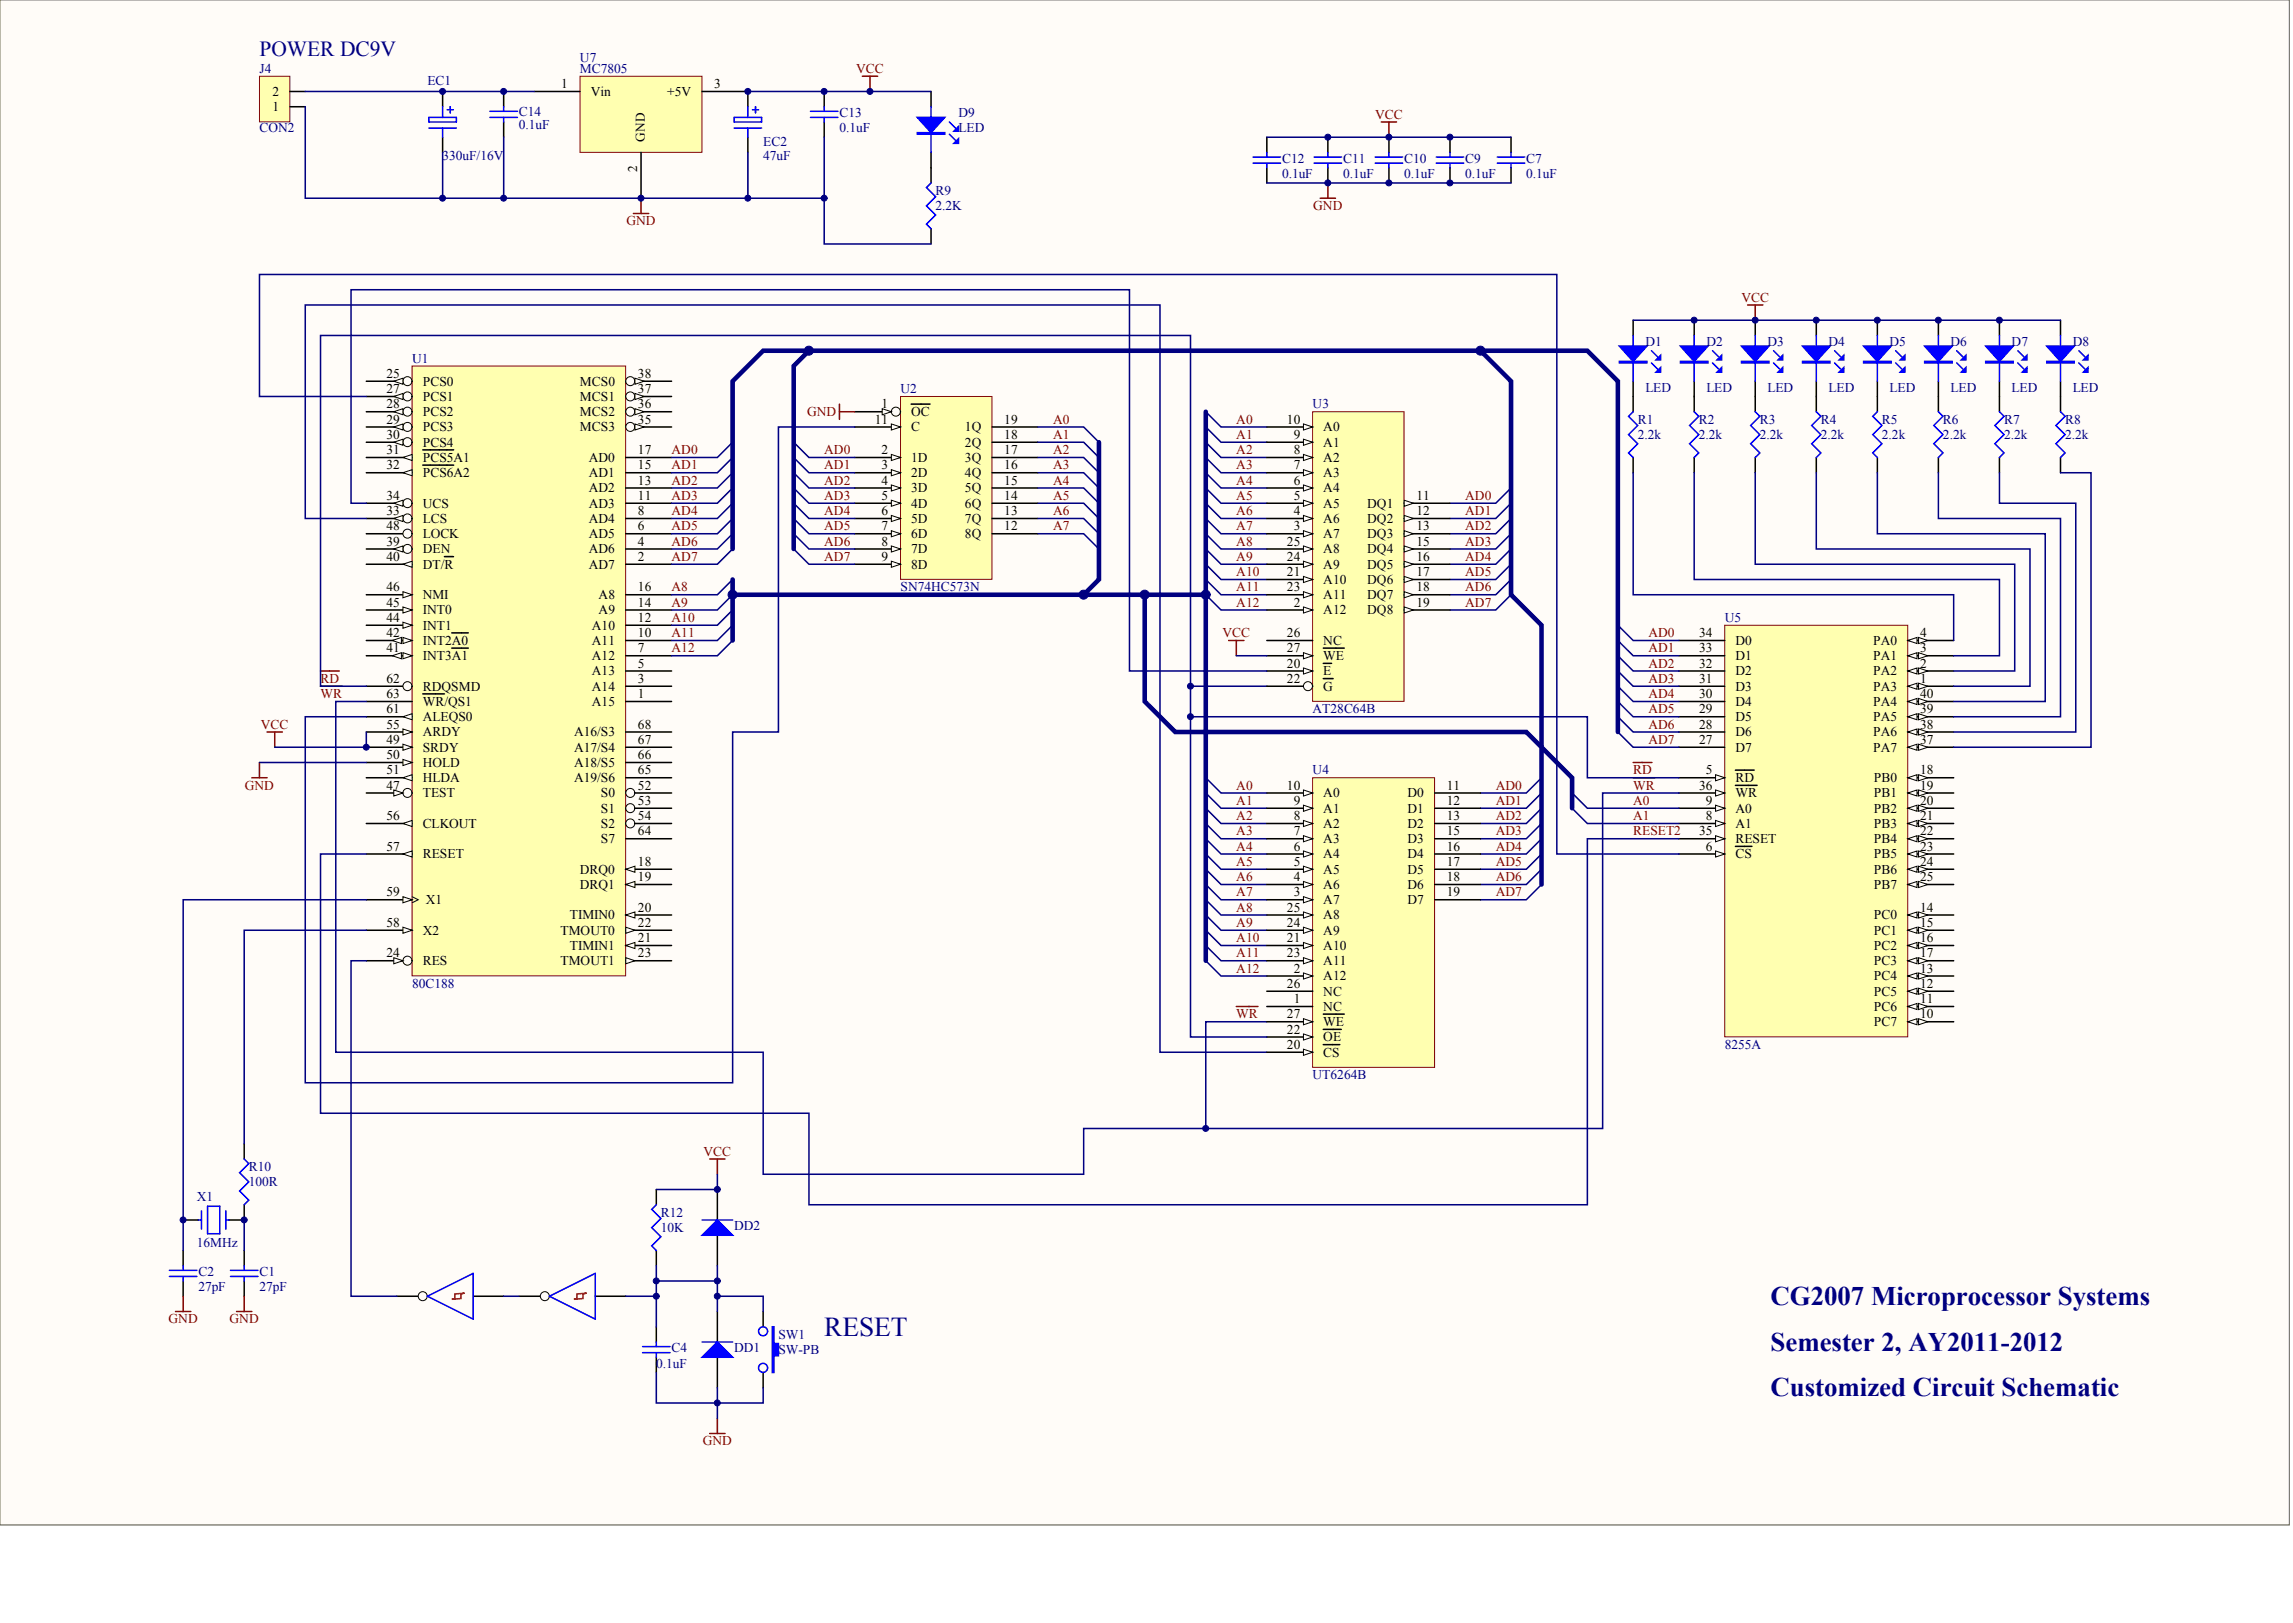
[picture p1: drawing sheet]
<svg xmlns="http://www.w3.org/2000/svg" width="840mm" height="594mm" viewBox="0 0 840 594" stroke-linecap="round" stroke-linejoin="round" font-family="sans-serif">
<defs><g id="words">
<text font-size="10" fill="#000080" x="301.8" y="489">RESET</text>
<g font-size="9.8" fill="#000080">
<text x="648.3" y="477.6">CG2007 Microprocessor Systems</text>
<text x="648.3" y="494.4">Semester 2, AY2011-2012</text>
<text x="648.3" y="511.1">Customized Circuit Schematic</text>
</g>
<text font-size="7.9" fill="#000080" x="95" y="20.4">POWER DC9V</text>
<g font-size="4.9" fill="#000080">
<text x="212.4" y="22.8">U7</text>
<text x="95" y="26.7">J4</text>
<text x="212.4" y="26.7">MC7805</text>
<text x="156.5" y="31.2">EC1</text>
<text x="190" y="42.3">C14</text>
<text x="190" y="47.4">0.1uF</text>
<text x="307.4" y="42.9">C13</text>
<text x="351" y="42.9">D9</text>
<text x="95" y="48.5">CON2</text>
<text x="279.4" y="53.5">EC2</text>
<text x="307.4" y="48.5">0.1uF</text>
<text x="351" y="48.5">LED</text>
<text x="162.1" y="58.5">330uF/16V</text>
<text x="279.4" y="58.5">47uF</text>
<text x="469.5" y="59.6">C12</text>
<text x="491.8" y="59.6">C11</text>
<text x="514.2" y="59.6">C10</text>
<text x="536.5" y="59.6">C9</text>
<text x="558.9" y="59.6">C7</text>
<text x="469.5" y="65.2">0.1uF</text>
<text x="491.8" y="65.2">0.1uF</text>
<text x="514.2" y="65.2">0.1uF</text>
<text x="536.5" y="65.2">0.1uF</text>
<text x="558.9" y="65.2">0.1uF</text>
<text x="342.6" y="71.4">R9</text>
<text x="342.6" y="76.9">2.2K</text>
<text x="602.5" y="126.6">D1</text>
<text x="624.8" y="126.6">D2</text>
<text x="647.2" y="126.6">D3</text>
<text x="669.5" y="126.6">D4</text>
<text x="691.9" y="126.6">D5</text>
<text x="714.2" y="126.6">D6</text>
<text x="736.6" y="126.6">D7</text>
<text x="759" y="126.6">D8</text>
<text x="150.9" y="132.8">U1</text>
<text x="329.7" y="143.9">U2</text>
<text x="602.5" y="143.4">LED</text>
<text x="624.8" y="143.4">LED</text>
<text x="647.2" y="143.4">LED</text>
<text x="669.5" y="143.4">LED</text>
<text x="691.9" y="143.4">LED</text>
<text x="714.2" y="143.4">LED</text>
<text x="736.6" y="143.4">LED</text>
<text x="759" y="143.4">LED</text>
<text x="480.6" y="149.5">U3</text>
<text x="599.7" y="155.1">R1</text>
<text x="622" y="155.1">R2</text>
<text x="644.4" y="155.1">R3</text>
<text x="666.7" y="155.1">R4</text>
<text x="689.1" y="155.1">R5</text>
<text x="711.4" y="155.1">R6</text>
<text x="733.8" y="155.1">R7</text>
<text x="756.2" y="155.1">R8</text>
<text x="599.7" y="160.7">2.2k</text>
<text x="622" y="160.7">2.2k</text>
<text x="644.4" y="160.7">2.2k</text>
<text x="666.7" y="160.7">2.2k</text>
<text x="689.1" y="160.7">2.2k</text>
<text x="711.4" y="160.7">2.2k</text>
<text x="733.8" y="160.7">2.2k</text>
<text x="756.2" y="160.7">2.2k</text>
<text x="329.7" y="216.5">SN74HC573N</text>
<text x="631.5" y="227.7">U5</text>
<text x="480.6" y="261.1">AT28C64B</text>
<text x="480.6" y="283.5">U4</text>
<text x="150.9" y="361.6">80C188</text>
<text x="631.5" y="384">8255A</text>
<text x="480.6" y="395.1">UT6264B</text>
<text x="91.1" y="428.6">R10</text>
<text x="91.1" y="434.2">100R</text>
<text x="72.1" y="439.8">X1</text>
<text x="242" y="445.4">R12</text>
<text x="242" y="450.9">10K</text>
<text x="268.8" y="450.4">DD2</text>
<text x="72.1" y="456.5">16MHz</text>
<text x="72.7" y="467.1">C2</text>
<text x="95" y="467.1">C1</text>
<text x="72.7" y="472.7">27pF</text>
<text x="95" y="472.7">27pF</text>
<text x="285" y="490">SW1</text>
<text x="245.9" y="495">C4</text>
<text x="268.8" y="495">DD1</text>
<text x="285" y="495.6">SW-PB</text>
<text x="240.3" y="500.6">0.1uF</text>
</g>
<g font-size="4.9" fill="#800000">
<text x="313.5" y="26.7">VCC</text>
<text x="503.5" y="43.4">VCC</text>
<text x="480.9" y="76.9">GND</text>
<text x="229.4" y="82.5">GND</text>
<text x="637.6" y="110.4">VCC</text>
<text x="295.5" y="152.3">GND</text>
<text x="385.6" y="155.1">A0</text>
<text x="452.7" y="155.1">A0</text>
<text x="385.6" y="160.7">A1</text>
<text x="452.7" y="160.7">A1</text>
<text x="245.9" y="166.3">AD0</text>
<text x="301.8" y="166.3">AD0</text>
<text x="385.6" y="166.3">A2</text>
<text x="452.7" y="166.3">A2</text>
<text x="245.9" y="171.8">AD1</text>
<text x="301.8" y="171.8">AD1</text>
<text x="385.6" y="171.8">A3</text>
<text x="452.7" y="171.8">A3</text>
<text x="245.9" y="177.4">AD2</text>
<text x="301.8" y="177.4">AD2</text>
<text x="385.6" y="177.4">A4</text>
<text x="452.7" y="177.4">A4</text>
<text x="245.9" y="183">AD3</text>
<text x="301.8" y="183">AD3</text>
<text x="385.6" y="183">A5</text>
<text x="452.7" y="183">A5</text>
<text x="536.5" y="183">AD0</text>
<text x="245.9" y="188.6">AD4</text>
<text x="301.8" y="188.6">AD4</text>
<text x="385.6" y="188.6">A6</text>
<text x="452.7" y="188.6">A6</text>
<text x="536.5" y="188.6">AD1</text>
<text x="245.9" y="194.2">AD5</text>
<text x="301.8" y="194.2">AD5</text>
<text x="385.6" y="194.2">A7</text>
<text x="452.7" y="194.2">A7</text>
<text x="536.5" y="194.2">AD2</text>
<text x="245.9" y="199.7">AD6</text>
<text x="301.8" y="199.7">AD6</text>
<text x="452.7" y="199.7">A8</text>
<text x="536.5" y="199.7">AD3</text>
<text x="245.9" y="205.3">AD7</text>
<text x="301.8" y="205.3">AD7</text>
<text x="452.7" y="205.3">A9</text>
<text x="536.5" y="205.3">AD4</text>
<text x="452.7" y="210.9">A10</text>
<text x="536.5" y="210.9">AD5</text>
<text x="245.9" y="216.5">A8</text>
<text x="452.7" y="216.5">A11</text>
<text x="536.5" y="216.5">AD6</text>
<text x="245.9" y="222.1">A9</text>
<text x="245.9" y="227.7">A10</text>
<text x="452.7" y="222.1">A12</text>
<text x="536.5" y="222.1">AD7</text>
<text x="245.9" y="233.2">A11</text>
<text x="447.6" y="233.2">VCC</text>
<text x="603.6" y="233.2">AD0</text>
<text x="245.9" y="238.8">A12</text>
<text x="603.6" y="238.8">AD1</text>
<text x="603.6" y="244.4">AD2</text>
<text x="117.4" y="250">RD</text>
<text x="603.6" y="250">AD3</text>
<text x="117.4" y="255.6">WR</text>
<text x="603.6" y="255.6">AD4</text>
<text x="603.6" y="261.1">AD5</text>
<text x="95.5" y="266.7">VCC</text>
<text x="603.6" y="266.7">AD6</text>
<text x="603.6" y="272.3">AD7</text>
<text x="598" y="283.5">RD</text>
<text x="89.6" y="289.1">GND</text>
<text x="452.7" y="289.1">A0</text>
<text x="547.7" y="289.1">AD0</text>
<text x="598" y="289.1">WR</text>
<text x="452.7" y="294.6">A1</text>
<text x="547.7" y="294.6">AD1</text>
<text x="598" y="294.6">A0</text>
<text x="452.7" y="300.2">A2</text>
<text x="452.7" y="305.8">A3</text>
<text x="547.7" y="300.2">AD2</text>
<text x="547.7" y="305.8">AD3</text>
<text x="598" y="300.2">A1</text>
<text x="598" y="305.8">RESET2</text>
<text x="452.7" y="311.4">A4</text>
<text x="547.7" y="311.4">AD4</text>
<text x="452.7" y="317">A5</text>
<text x="547.7" y="317">AD5</text>
<text x="452.7" y="322.6">A6</text>
<text x="547.7" y="322.6">AD6</text>
<text x="452.7" y="328.1">A7</text>
<text x="547.7" y="328.1">AD7</text>
<text x="452.7" y="333.7">A8</text>
<text x="452.7" y="339.3">A9</text>
<text x="452.7" y="344.9">A10</text>
<text x="452.7" y="350.5">A11</text>
<text x="452.7" y="356">A12</text>
<text x="452.7" y="372.8">WR</text>
<text x="257.6" y="423">VCC</text>
<text x="61.7" y="484.4">GND</text>
<text x="84.1" y="484.4">GND</text>
<text x="257.3" y="529.1">GND</text>
</g>
<g font-size="4.9">
<text x="99.8" y="35.1">2</text>
<text x="205.4" y="32.3">1</text>
<text x="216.3" y="35.1">Vin</text>
<text x="244.3" y="35.1">+5V</text>
<text x="261.6" y="32.3">3</text>
<text x="99.8" y="40.7">1</text>
<text x="236.1" y="51.9" transform="rotate(-90 236.1 51.9)">GND</text>
<text x="233.3" y="62.8" transform="rotate(-90 233.3 62.8)">2</text>
<text x="141.5" y="138.3">25</text>
<text x="141.5" y="143.9">27</text>
<text x="154.8" y="141.1">PCS0</text>
<text x="212.4" y="141.1">MCS0</text>
<text x="233.6" y="138.3">38</text>
<text x="233.6" y="143.9">37</text>
<text x="141.5" y="149.5">28</text>
<text x="154.8" y="146.7">PCS1</text>
<text x="212.4" y="146.7">MCS1</text>
<text x="233.6" y="149.5">36</text>
<text x="322.8" y="149.5">1</text>
<text x="141.5" y="155.1">29</text>
<text x="154.8" y="152.3">PCS2</text>
<text x="212.4" y="152.3">MCS2</text>
<text x="233.6" y="155.1">35</text>
<text x="320.3" y="155.1">11</text>
<text x="333.6" y="152.3">OC</text>
<text x="367.7" y="155.1">19</text>
<text x="471.2" y="155.1">10</text>
<text x="141.5" y="160.7">30</text>
<text x="154.8" y="157.9">PCS3</text>
<text x="212.4" y="157.9">MCS3</text>
<text x="333.6" y="157.9">C</text>
<text x="353.3" y="157.9">1Q</text>
<text x="367.7" y="160.7">18</text>
<text x="473.7" y="160.7">9</text>
<text x="484.5" y="157.9">A0</text>
<text x="141.5" y="166.3">31</text>
<text x="154.8" y="163.5">PCS4</text>
<text x="233.6" y="166.3">17</text>
<text x="322.8" y="166.3">2</text>
<text x="353.3" y="163.5">2Q</text>
<text x="367.7" y="166.3">17</text>
<text x="473.7" y="166.3">8</text>
<text x="484.5" y="163.5">A1</text>
<text x="141.5" y="171.8">32</text>
<text x="154.8" y="169">PCS5A1</text>
<text x="215.6" y="169">AD0</text>
<text x="233.6" y="171.8">15</text>
<text x="322.8" y="171.8">3</text>
<text x="333.6" y="169">1D</text>
<text x="353.3" y="169">3Q</text>
<text x="367.7" y="171.8">16</text>
<text x="473.7" y="171.8">7</text>
<text x="484.5" y="169">A2</text>
<text x="154.8" y="174.6">PCS6A2</text>
<text x="215.6" y="174.6">AD1</text>
<text x="233.6" y="177.4">13</text>
<text x="322.8" y="177.4">4</text>
<text x="333.6" y="174.6">2D</text>
<text x="353.3" y="174.6">4Q</text>
<text x="367.7" y="177.4">15</text>
<text x="473.7" y="177.4">6</text>
<text x="484.5" y="174.6">A3</text>
<text x="141.5" y="183">34</text>
<text x="154.8" y="185.8">UCS</text>
<text x="215.6" y="180.2">AD2</text>
<text x="215.6" y="185.8">AD3</text>
<text x="233.6" y="183">11</text>
<text x="322.8" y="183">5</text>
<text x="333.6" y="180.2">3D</text>
<text x="333.6" y="185.8">4D</text>
<text x="353.3" y="180.2">5Q</text>
<text x="353.3" y="185.8">6Q</text>
<text x="367.7" y="183">14</text>
<text x="473.7" y="183">5</text>
<text x="484.5" y="180.2">A4</text>
<text x="484.5" y="185.8">A5</text>
<text x="500.6" y="185.8">DQ1</text>
<text x="518.6" y="183">11</text>
<text x="141.5" y="188.6">33</text>
<text x="154.8" y="191.4">LCS</text>
<text x="215.6" y="191.4">AD4</text>
<text x="233.6" y="188.6">8</text>
<text x="322.8" y="188.6">6</text>
<text x="333.6" y="191.4">5D</text>
<text x="353.3" y="191.4">7Q</text>
<text x="367.7" y="188.6">13</text>
<text x="473.7" y="188.6">4</text>
<text x="484.5" y="191.4">A6</text>
<text x="500.6" y="191.4">DQ2</text>
<text x="518.6" y="188.6">12</text>
<text x="141.5" y="194.2">48</text>
<text x="154.8" y="197">LOCK</text>
<text x="215.6" y="197">AD5</text>
<text x="233.6" y="194.2">6</text>
<text x="322.8" y="194.2">7</text>
<text x="333.6" y="197">6D</text>
<text x="353.3" y="197">8Q</text>
<text x="367.7" y="194.2">12</text>
<text x="473.7" y="194.2">3</text>
<text x="484.5" y="197">A7</text>
<text x="500.6" y="197">DQ3</text>
<text x="518.6" y="194.2">13</text>
<text x="141.5" y="199.7">39</text>
<text x="154.8" y="202.5">DEN</text>
<text x="215.6" y="202.5">AD6</text>
<text x="233.6" y="199.7">4</text>
<text x="322.8" y="199.7">8</text>
<text x="333.6" y="202.5">7D</text>
<text x="471.2" y="199.7">25</text>
<text x="484.5" y="202.5">A8</text>
<text x="500.6" y="202.5">DQ4</text>
<text x="518.6" y="199.7">15</text>
<text x="141.5" y="205.3">40</text>
<text x="154.8" y="208.1">DT/R</text>
<text x="215.6" y="208.1">AD7</text>
<text x="233.6" y="205.3">2</text>
<text x="322.8" y="205.3">9</text>
<text x="333.6" y="208.1">8D</text>
<text x="471.2" y="205.3">24</text>
<text x="484.5" y="208.1">A9</text>
<text x="500.6" y="208.1">DQ5</text>
<text x="518.6" y="205.3">16</text>
<text x="471.2" y="210.9">21</text>
<text x="484.5" y="213.7">A10</text>
<text x="500.6" y="213.7">DQ6</text>
<text x="518.6" y="210.9">17</text>
<text x="141.5" y="216.5">46</text>
<text x="154.8" y="219.3">NMI</text>
<text x="219.2" y="219.3">A8</text>
<text x="233.6" y="216.5">16</text>
<text x="471.2" y="216.5">23</text>
<text x="484.5" y="219.3">A11</text>
<text x="500.6" y="219.3">DQ7</text>
<text x="518.6" y="216.5">18</text>
<text x="141.5" y="222.1">45</text>
<text x="141.5" y="227.7">44</text>
<text x="154.8" y="224.9">INT0</text>
<text x="219.2" y="224.9">A9</text>
<text x="233.6" y="222.1">14</text>
<text x="233.6" y="227.7">12</text>
<text x="473.7" y="222.1">2</text>
<text x="484.5" y="224.9">A12</text>
<text x="500.6" y="224.9">DQ8</text>
<text x="518.6" y="222.1">19</text>
<text x="141.5" y="233.2">42</text>
<text x="154.8" y="230.4">INT1</text>
<text x="216.7" y="230.4">A10</text>
<text x="233.6" y="233.2">10</text>
<text x="471.2" y="233.2">26</text>
<text x="622.1" y="233.2">34</text>
<text x="703.1" y="233.2">4</text>
<text x="141.5" y="238.8">41</text>
<text x="154.8" y="236">INT2A0</text>
<text x="216.7" y="236">A11</text>
<text x="233.6" y="238.8">7</text>
<text x="471.2" y="238.8">27</text>
<text x="484.5" y="236">NC</text>
<text x="622.1" y="238.8">33</text>
<text x="635.4" y="236">D0</text>
<text x="685.8" y="236">PA0</text>
<text x="703.1" y="238.8">3</text>
<text x="154.8" y="241.6">INT3A1</text>
<text x="216.7" y="241.6">A12</text>
<text x="233.6" y="244.4">5</text>
<text x="471.2" y="244.4">20</text>
<text x="484.5" y="241.6">WE</text>
<text x="622.1" y="244.4">32</text>
<text x="635.4" y="241.6">D1</text>
<text x="685.8" y="241.6">PA1</text>
<text x="703.1" y="244.4">2</text>
<text x="141.5" y="250">62</text>
<text x="216.7" y="247.2">A13</text>
<text x="233.6" y="250">3</text>
<text x="471.2" y="250">22</text>
<text x="484.5" y="247.2">E</text>
<text x="622.1" y="250">31</text>
<text x="635.4" y="247.2">D2</text>
<text x="685.8" y="247.2">PA2</text>
<text x="703.1" y="250">1</text>
<text x="141.5" y="255.6">63</text>
<text x="154.8" y="252.8">RDQSMD</text>
<text x="216.7" y="252.8">A14</text>
<text x="233.6" y="255.6">1</text>
<text x="484.5" y="252.8">G</text>
<text x="622.1" y="255.6">30</text>
<text x="635.4" y="252.8">D3</text>
<text x="685.8" y="252.8">PA3</text>
<text x="703.1" y="255.6">40</text>
<text x="141.5" y="261.1">61</text>
<text x="154.8" y="258.4">WR/QS1</text>
<text x="154.8" y="263.9">ALEQS0</text>
<text x="216.7" y="258.4">A15</text>
<text x="622.1" y="261.1">29</text>
<text x="635.4" y="258.4">D4</text>
<text x="635.4" y="263.9">D5</text>
<text x="685.8" y="258.4">PA4</text>
<text x="685.8" y="263.9">PA5</text>
<text x="703.1" y="261.1">39</text>
<text x="141.5" y="266.7">55</text>
<text x="154.8" y="269.5">ARDY</text>
<text x="210.2" y="269.5">A16/S3</text>
<text x="233.6" y="266.7">68</text>
<text x="622.1" y="266.7">28</text>
<text x="635.4" y="269.5">D6</text>
<text x="685.8" y="269.5">PA6</text>
<text x="703.1" y="266.7">38</text>
<text x="141.5" y="272.3">49</text>
<text x="154.8" y="275.1">SRDY</text>
<text x="210.2" y="275.1">A17/S4</text>
<text x="233.6" y="272.3">67</text>
<text x="622.1" y="272.3">27</text>
<text x="635.4" y="275.1">D7</text>
<text x="685.8" y="275.1">PA7</text>
<text x="703.1" y="272.3">37</text>
<text x="141.5" y="277.9">50</text>
<text x="154.8" y="280.7">HOLD</text>
<text x="210.2" y="280.7">A18/S5</text>
<text x="233.6" y="277.9">66</text>
<text x="141.5" y="283.5">51</text>
<text x="154.8" y="286.3">HLDA</text>
<text x="210.2" y="286.3">A19/S6</text>
<text x="233.6" y="283.5">65</text>
<text x="624.6" y="283.5">5</text>
<text x="635.4" y="286.3">RD</text>
<text x="686.1" y="286.3">PB0</text>
<text x="703.1" y="283.5">18</text>
<text x="141.5" y="289.1">47</text>
<text x="154.8" y="291.9">TEST</text>
<text x="220" y="291.9">S0</text>
<text x="233.6" y="289.1">52</text>
<text x="471.2" y="289.1">10</text>
<text x="484.5" y="291.9">A0</text>
<text x="515.4" y="291.9">D0</text>
<text x="529.8" y="289.1">11</text>
<text x="622.1" y="289.1">36</text>
<text x="635.4" y="291.9">WR</text>
<text x="686.1" y="291.9">PB1</text>
<text x="703.1" y="289.1">19</text>
<text x="220" y="297.4">S1</text>
<text x="233.6" y="294.6">53</text>
<text x="473.7" y="294.6">9</text>
<text x="484.5" y="297.4">A1</text>
<text x="515.4" y="297.4">D1</text>
<text x="529.8" y="294.6">12</text>
<text x="624.6" y="294.6">9</text>
<text x="635.4" y="297.4">A0</text>
<text x="686.1" y="297.4">PB2</text>
<text x="703.1" y="294.6">20</text>
<text x="141.5" y="300.2">56</text>
<text x="154.8" y="303">CLKOUT</text>
<text x="220" y="303">S2</text>
<text x="233.6" y="300.2">54</text>
<text x="233.6" y="305.8">64</text>
<text x="473.7" y="300.2">8</text>
<text x="473.7" y="305.8">7</text>
<text x="484.5" y="303">A2</text>
<text x="515.4" y="303">D2</text>
<text x="529.8" y="300.2">13</text>
<text x="529.8" y="305.8">15</text>
<text x="622.1" y="305.8">35</text>
<text x="624.6" y="300.2">8</text>
<text x="635.4" y="303">A1</text>
<text x="686.1" y="303">PB3</text>
<text x="703.1" y="300.2">21</text>
<text x="703.1" y="305.8">22</text>
<text x="141.5" y="311.4">57</text>
<text x="220" y="308.6">S7</text>
<text x="473.7" y="311.4">6</text>
<text x="484.5" y="308.6">A3</text>
<text x="515.4" y="308.6">D3</text>
<text x="529.8" y="311.4">16</text>
<text x="624.6" y="311.4">6</text>
<text x="635.4" y="308.6">RESET</text>
<text x="686.1" y="308.6">PB4</text>
<text x="703.1" y="311.4">23</text>
<text x="154.8" y="314.2">RESET</text>
<text x="233.6" y="317">18</text>
<text x="473.7" y="317">5</text>
<text x="484.5" y="314.2">A4</text>
<text x="515.4" y="314.2">D4</text>
<text x="529.8" y="317">17</text>
<text x="635.4" y="314.2">CS</text>
<text x="686.1" y="314.2">PB5</text>
<text x="703.1" y="317">24</text>
<text x="212.3" y="319.8">DRQ0</text>
<text x="233.6" y="322.6">19</text>
<text x="473.7" y="322.6">4</text>
<text x="484.5" y="319.8">A5</text>
<text x="515.4" y="319.8">D5</text>
<text x="529.8" y="322.6">18</text>
<text x="686.1" y="319.8">PB6</text>
<text x="703.1" y="322.6">25</text>
<text x="141.5" y="328.1">59</text>
<text x="212.3" y="325.3">DRQ1</text>
<text x="473.7" y="328.1">3</text>
<text x="484.5" y="325.3">A6</text>
<text x="515.4" y="325.3">D6</text>
<text x="529.8" y="328.1">19</text>
<text x="686.1" y="325.3">PB7</text>
<text x="155.9" y="330.9">X1</text>
<text x="233.6" y="333.7">20</text>
<text x="471.2" y="333.7">25</text>
<text x="484.5" y="330.9">A7</text>
<text x="515.4" y="330.9">D7</text>
<text x="703.1" y="333.7">14</text>
<text x="141.5" y="339.3">58</text>
<text x="208.7" y="336.5">TIMIN0</text>
<text x="233.6" y="339.3">22</text>
<text x="471.2" y="339.3">24</text>
<text x="484.5" y="336.5">A8</text>
<text x="686.1" y="336.5">PC0</text>
<text x="703.1" y="339.3">15</text>
<text x="154.8" y="342.1">X2</text>
<text x="205.2" y="342.1">TMOUT0</text>
<text x="208.7" y="347.7">TIMIN1</text>
<text x="233.6" y="344.9">21</text>
<text x="471.2" y="344.9">21</text>
<text x="484.5" y="342.1">A9</text>
<text x="484.5" y="347.7">A10</text>
<text x="686.1" y="342.1">PC1</text>
<text x="686.1" y="347.7">PC2</text>
<text x="703.1" y="344.9">16</text>
<text x="141.5" y="350.5">24</text>
<text x="154.8" y="353.3">RES</text>
<text x="205.2" y="353.3">TMOUT1</text>
<text x="233.6" y="350.5">23</text>
<text x="471.2" y="350.5">23</text>
<text x="484.5" y="353.3">A11</text>
<text x="686.1" y="353.3">PC3</text>
<text x="703.1" y="350.5">17</text>
<text x="473.7" y="356">2</text>
<text x="484.5" y="358.8">A12</text>
<text x="686.1" y="358.8">PC4</text>
<text x="703.1" y="356">13</text>
<text x="471.2" y="361.6">26</text>
<text x="484.5" y="364.4">NC</text>
<text x="686.1" y="364.4">PC5</text>
<text x="703.1" y="361.6">12</text>
<text x="473.7" y="367.2">1</text>
<text x="484.5" y="370">NC</text>
<text x="686.1" y="370">PC6</text>
<text x="703.1" y="367.2">11</text>
<text x="471.2" y="372.8">27</text>
<text x="484.5" y="375.6">WE</text>
<text x="686.1" y="375.6">PC7</text>
<text x="703.1" y="372.8">10</text>
<text x="471.2" y="384">20</text>
<text x="471.2" y="378.4">22</text>
<text x="484.5" y="381.2">OE</text>
<text x="484.5" y="386.7">CS</text>
</g>
</g></defs>
<path d="M0 0h838.3v558.2h-838.3z" fill="#fffcf8" stroke="#716f64" stroke-width=".37"/>
<path d="M150.9 134h78.2v223.2h-78.2z" fill="#ffffb0" stroke="#800000" stroke-width=".37"/>
<path d="M134.1 139.5h16.8" fill="none" stroke="#000" stroke-width=".56"/>
<circle cx="149.2" cy="139.5" r="1.65" fill="#fffcf8" stroke="#000" stroke-width=".37"/>
<path d="M144.2 139.5l3.3-1.1v2.3z" fill="#fffcf8" stroke="#000" stroke-width=".37"/>
<path d="M229.1 139.5h16.8" fill="none" stroke="#000" stroke-width=".56"/>
<circle cx="230.8" cy="139.5" r="1.65" fill="#fffcf8" stroke="#000" stroke-width=".37"/>
<path d="M232.5 138.4l3.3 1.1-3.3 1.2z" fill="#fffcf8" stroke="#000" stroke-width=".37"/>
<path d="M134.1 145.1h16.8" fill="none" stroke="#000" stroke-width=".56"/>
<circle cx="149.2" cy="145.1" r="1.65" fill="#fffcf8" stroke="#000" stroke-width=".37"/>
<path d="M144.2 145.1l3.3-1.1v2.2z" fill="#fffcf8" stroke="#000" stroke-width=".37"/>
<path d="M229.1 145.1h16.8" fill="none" stroke="#000" stroke-width=".56"/>
<circle cx="230.8" cy="145.1" r="1.65" fill="#fffcf8" stroke="#000" stroke-width=".37"/>
<path d="M232.5 144l3.3 1.1-3.3 1.1z" fill="#fffcf8" stroke="#000" stroke-width=".37"/>
<path d="M134.1 150.7h16.8" fill="none" stroke="#000" stroke-width=".56"/>
<circle cx="149.2" cy="150.7" r="1.65" fill="#fffcf8" stroke="#000" stroke-width=".37"/>
<path d="M144.2 150.7l3.3-1.1v2.2z" fill="#fffcf8" stroke="#000" stroke-width=".37"/>
<path d="M229.1 150.7h16.8" fill="none" stroke="#000" stroke-width=".56"/>
<circle cx="230.8" cy="150.7" r="1.65" fill="#fffcf8" stroke="#000" stroke-width=".37"/>
<path d="M232.5 149.6l3.3 1.1-3.3 1.1z" fill="#fffcf8" stroke="#000" stroke-width=".37"/>
<path d="M134.1 156.3h16.8" fill="none" stroke="#000" stroke-width=".56"/>
<circle cx="149.2" cy="156.3" r="1.65" fill="#fffcf8" stroke="#000" stroke-width=".37"/>
<path d="M144.2 156.3l3.3-1.1v2.2z" fill="#fffcf8" stroke="#000" stroke-width=".37"/>
<path d="M229.1 156.3h16.8" fill="none" stroke="#000" stroke-width=".56"/>
<circle cx="230.8" cy="156.3" r="1.65" fill="#fffcf8" stroke="#000" stroke-width=".37"/>
<path d="M232.5 155.2l3.3 1.1-3.3 1.1z" fill="#fffcf8" stroke="#000" stroke-width=".37"/>
<path d="M134.1 161.9h16.8" fill="none" stroke="#000" stroke-width=".56"/>
<circle cx="149.2" cy="161.8" r="1.65" fill="#fffcf8" stroke="#000" stroke-width=".37"/>
<path d="M144.2 161.9l3.3-1.1v2.2z" fill="#fffcf8" stroke="#000" stroke-width=".37"/>
<path d="M134.1 167.5h16.8" fill="none" stroke="#000" stroke-width=".56"/>
<path d="M147.5 167.5l3.4-1.2v2.3z" fill="#fffcf8" stroke="#000" stroke-width=".37"/>
<path d="M134.1 173h16.8M154.8 164.7h11.3M229.1 167.5h16.8" fill="none" stroke="#000" stroke-width=".56"/>
<path d="M147.5 173l3.4-1.1v2.3z" fill="#fffcf8" stroke="#000" stroke-width=".37"/>
<path d="M154.8 170.2h11.3M229.1 173h16.8M229.1 178.6h16.8M134.1 184.2h16.8" fill="none" stroke="#000" stroke-width=".56"/>
<circle cx="149.2" cy="184.2" r="1.65" fill="#fffcf8" stroke="#000" stroke-width=".37"/>
<path d="M144.2 184.2l3.3-1.1v2.2z" fill="#fffcf8" stroke="#000" stroke-width=".37"/>
<path d="M134.1 189.8h16.8M229.1 184.2h16.8" fill="none" stroke="#000" stroke-width=".56"/>
<circle cx="149.2" cy="189.8" r="1.65" fill="#fffcf8" stroke="#000" stroke-width=".37"/>
<path d="M144.2 189.8l3.3-1.1v2.2z" fill="#fffcf8" stroke="#000" stroke-width=".37"/>
<path d="M134.1 195.4h16.8M229.1 189.8h16.8" fill="none" stroke="#000" stroke-width=".56"/>
<circle cx="149.2" cy="195.3" r="1.65" fill="#fffcf8" stroke="#000" stroke-width=".37"/>
<path d="M229.1 195.4h16.8M134.1 201h16.8" fill="none" stroke="#000" stroke-width=".56"/>
<circle cx="149.2" cy="200.9" r="1.65" fill="#fffcf8" stroke="#000" stroke-width=".37"/>
<path d="M144.2 201l3.3-1.2v2.3z" fill="#fffcf8" stroke="#000" stroke-width=".37"/>
<path d="M134.1 206.5h16.8M229.1 201h16.8" fill="none" stroke="#000" stroke-width=".56"/>
<path d="M147.5 206.5l3.4-1.1v2.2z" fill="#fffcf8" stroke="#000" stroke-width=".37"/>
<path d="M134.1 217.7h16.8M162.7 203.7h3.3M229.1 206.5h16.8" fill="none" stroke="#000" stroke-width=".56"/>
<path d="M147.5 216.6l3.4 1.1-3.4 1.1z" fill="#fffcf8" stroke="#000" stroke-width=".37"/>
<path d="M229.1 217.7h16.8M134.1 223.3h16.8" fill="none" stroke="#000" stroke-width=".56"/>
<path d="M147.5 222.2l3.4 1.1-3.4 1.1z" fill="#fffcf8" stroke="#000" stroke-width=".37"/>
<path d="M134.1 228.9h16.8M229.1 223.3h16.8" fill="none" stroke="#000" stroke-width=".56"/>
<path d="M147.5 227.7l3.4 1.2-3.4 1.1z" fill="#fffcf8" stroke="#000" stroke-width=".37"/>
<path d="M134.1 234.4h16.8M229.1 228.9h16.8" fill="none" stroke="#000" stroke-width=".56"/>
<g fill="#fffcf8" stroke="#000" stroke-width=".37">
<path d="M147.5 233.3l3.4 1.1-3.4 1.2z"/>
<path d="M143.6 234.4l3.4-1.1v2.3z"/>
</g>
<path d="M165.4 231.7h6.1M229.1 234.4h16.8M134.1 240h16.8" fill="none" stroke="#000" stroke-width=".56"/>
<g fill="#fffcf8" stroke="#000" stroke-width=".37">
<path d="M147.5 238.9l3.4 1.1-3.4 1.1z"/>
<path d="M143.6 240l3.4-1.1v2.2z"/>
</g>
<path d="M165.4 237.2h6.1M134.1 251.2h16.8M229.1 240h16.8M229.1 245.6h16.8" fill="none" stroke="#000" stroke-width=".56"/>
<circle cx="149.2" cy="251.2" r="1.65" fill="#fffcf8" stroke="#000" stroke-width=".37"/>
<path d="M134.1 256.8h16.8M154.8 254h7.9M229.1 251.2h16.8M229.1 256.8h16.8M134.1 262.4h16.8" fill="none" stroke="#000" stroke-width=".56"/>
<path d="M147.5 262.4l3.4-1.2v2.3z" fill="#fffcf8" stroke="#000" stroke-width=".37"/>
<path d="M134.1 267.9h16.8" fill="none" stroke="#000" stroke-width=".56"/>
<path d="M147.5 266.8l3.4 1.1-3.4 1.2z" fill="#fffcf8" stroke="#000" stroke-width=".37"/>
<path d="M134.1 273.5h16.8M229.1 267.9h16.8" fill="none" stroke="#000" stroke-width=".56"/>
<path d="M147.5 272.4l3.4 1.1-3.4 1.1z" fill="#fffcf8" stroke="#000" stroke-width=".37"/>
<path d="M134.1 279.1h16.8M229.1 273.5h16.8" fill="none" stroke="#000" stroke-width=".56"/>
<path d="M147.5 278l3.4 1.1-3.4 1.1z" fill="#fffcf8" stroke="#000" stroke-width=".37"/>
<path d="M229.1 279.1h16.8M134.1 284.7h16.8" fill="none" stroke="#000" stroke-width=".56"/>
<path d="M147.5 284.7l3.4-1.1v2.2z" fill="#fffcf8" stroke="#000" stroke-width=".37"/>
<path d="M134.1 290.3h16.8M229.1 284.7h16.8" fill="none" stroke="#000" stroke-width=".56"/>
<circle cx="149.2" cy="290.2" r="1.65" fill="#fffcf8" stroke="#000" stroke-width=".37"/>
<path d="M144.2 289.1l3.3 1.2-3.3 1.1z" fill="#fffcf8" stroke="#000" stroke-width=".37"/>
<path d="M229.1 290.3h16.8" fill="none" stroke="#000" stroke-width=".56"/>
<circle cx="230.8" cy="290.2" r="1.65" fill="#fffcf8" stroke="#000" stroke-width=".37"/>
<path d="M229.1 295.8h16.8" fill="none" stroke="#000" stroke-width=".56"/>
<circle cx="230.8" cy="295.8" r="1.65" fill="#fffcf8" stroke="#000" stroke-width=".37"/>
<path d="M134.1 301.4h16.8" fill="none" stroke="#000" stroke-width=".56"/>
<path d="M147.5 301.4l3.4-1.1v2.2z" fill="#fffcf8" stroke="#000" stroke-width=".37"/>
<path d="M229.1 301.4h16.8" fill="none" stroke="#000" stroke-width=".56"/>
<circle cx="230.8" cy="301.4" r="1.65" fill="#fffcf8" stroke="#000" stroke-width=".37"/>
<path d="M134.1 312.6h16.8M229.1 307h16.8" fill="none" stroke="#000" stroke-width=".56"/>
<path d="M147.5 312.6l3.4-1.1v2.2z" fill="#fffcf8" stroke="#000" stroke-width=".37"/>
<path d="M229.1 318.2h16.8" fill="none" stroke="#000" stroke-width=".56"/>
<path d="M229.1 318.2l3.4-1.1v2.2z" fill="#fffcf8" stroke="#000" stroke-width=".37"/>
<path d="M229.1 323.8h16.8" fill="none" stroke="#000" stroke-width=".56"/>
<path d="M229.1 323.8l3.4-1.2v2.3z" fill="#fffcf8" stroke="#000" stroke-width=".37"/>
<path d="M134.1 329.3h16.8" fill="none" stroke="#000" stroke-width=".56"/>
<path d="M150.9 328.2l2.2 1.1-2.2 1.2" fill="none" stroke="#000" stroke-width=".37"/>
<path d="M147.5 328.2l3.4 1.1-3.4 1.2z" fill="#fffcf8" stroke="#000" stroke-width=".37"/>
<path d="M229.1 334.9h16.8" fill="none" stroke="#000" stroke-width=".56"/>
<path d="M229.1 334.9l3.4-1.1v2.2z" fill="#fffcf8" stroke="#000" stroke-width=".37"/>
<path d="M134.1 340.5h16.8" fill="none" stroke="#000" stroke-width=".56"/>
<path d="M147.5 339.4l3.4 1.1-3.4 1.1z" fill="#fffcf8" stroke="#000" stroke-width=".37"/>
<path d="M229.1 340.5h16.8" fill="none" stroke="#000" stroke-width=".56"/>
<path d="M229.1 339.4l3.4 1.1-3.4 1.1z" fill="#fffcf8" stroke="#000" stroke-width=".37"/>
<path d="M229.1 346.1h16.8" fill="none" stroke="#000" stroke-width=".56"/>
<path d="M229.1 346.1l3.4-1.1v2.2z" fill="#fffcf8" stroke="#000" stroke-width=".37"/>
<path d="M134.1 351.7h16.8" fill="none" stroke="#000" stroke-width=".56"/>
<circle cx="149.2" cy="351.6" r="1.65" fill="#fffcf8" stroke="#000" stroke-width=".37"/>
<path d="M144.2 350.6l3.3 1.1-3.3 1.1z" fill="#fffcf8" stroke="#000" stroke-width=".37"/>
<path d="M229.1 351.7h16.8" fill="none" stroke="#000" stroke-width=".56"/>
<path d="M229.1 350.6l3.4 1.1-3.4 1.1z" fill="#fffcf8" stroke="#000" stroke-width=".37"/>
<path d="M329.7 145.1h33.5v67h-33.5z" fill="#ffffb0" stroke="#800000" stroke-width=".37"/>
<path d="M313 150.7h16.7" fill="none" stroke="#000" stroke-width=".56"/>
<circle cx="328" cy="150.7" r="1.65" fill="#fffcf8" stroke="#000" stroke-width=".37"/>
<path d="M323 149.6l3.4 1.1-3.4 1.1z" fill="#fffcf8" stroke="#000" stroke-width=".37"/>
<path d="M313 156.3h16.7M333.6 147.9h6.9" fill="none" stroke="#000" stroke-width=".56"/>
<path d="M326.4 155.2l3.3 1.1-3.3 1.1z" fill="#fffcf8" stroke="#000" stroke-width=".37"/>
<path d="M313 167.5h16.7" fill="none" stroke="#000" stroke-width=".56"/>
<path d="M326.4 166.3l3.3 1.2-3.3 1.1z" fill="#fffcf8" stroke="#000" stroke-width=".37"/>
<path d="M363.3 156.3h16.7M313 173h16.7" fill="none" stroke="#000" stroke-width=".56"/>
<path d="M326.4 171.9l3.3 1.1-3.3 1.2z" fill="#fffcf8" stroke="#000" stroke-width=".37"/>
<path d="M313 178.6h16.7M363.3 161.9h16.7" fill="none" stroke="#000" stroke-width=".56"/>
<path d="M326.4 177.5l3.3 1.1-3.3 1.1z" fill="#fffcf8" stroke="#000" stroke-width=".37"/>
<path d="M363.3 167.5h16.7M313 184.2h16.7" fill="none" stroke="#000" stroke-width=".56"/>
<path d="M326.4 183.1l3.3 1.1-3.3 1.1z" fill="#fffcf8" stroke="#000" stroke-width=".37"/>
<path d="M363.3 173h16.7M313 189.8h16.7" fill="none" stroke="#000" stroke-width=".56"/>
<path d="M326.4 188.7l3.3 1.1-3.3 1.1z" fill="#fffcf8" stroke="#000" stroke-width=".37"/>
<path d="M363.3 178.6h16.7M313 195.4h16.7" fill="none" stroke="#000" stroke-width=".56"/>
<path d="M326.4 194.3l3.3 1.1-3.3 1.1z" fill="#fffcf8" stroke="#000" stroke-width=".37"/>
<path d="M363.3 184.2h16.7M313 201h16.7" fill="none" stroke="#000" stroke-width=".56"/>
<path d="M326.4 199.8l3.3 1.2-3.3 1.1z" fill="#fffcf8" stroke="#000" stroke-width=".37"/>
<path d="M363.3 189.8h16.7M313 206.5h16.7" fill="none" stroke="#000" stroke-width=".56"/>
<path d="M326.4 205.4l3.3 1.1-3.3 1.1z" fill="#fffcf8" stroke="#000" stroke-width=".37"/>
<path d="M363.3 195.4h16.7" fill="none" stroke="#000" stroke-width=".56"/>
<path d="M631.5 228.9h67v150.6h-67z" fill="#ffffb0" stroke="#800000" stroke-width=".37"/>
<path d="M614.8 234.4h16.7M698.6 234.4h16.8M614.8 240h16.7M614.8 245.6h16.7M614.8 251.2h16.7M614.8 256.8h16.7M614.8 262.4h16.7M614.8 267.9h16.7M614.8 273.5h16.7" fill="none" stroke="#000" stroke-width=".56"/>
<g fill="#fffcf8" stroke="#000" stroke-width=".37">
<path d="M698.6 234.4l3.3-1.1v2.3z"/>
<path d="M702.5 233.3l3.4 1.1-3.4 1.2z"/>
</g>
<path d="M698.6 240h16.8" fill="none" stroke="#000" stroke-width=".56"/>
<g fill="#fffcf8" stroke="#000" stroke-width=".37">
<path d="M698.6 240l3.3-1.1v2.2z"/>
<path d="M702.5 238.9l3.4 1.1-3.4 1.1z"/>
</g>
<path d="M698.6 245.6h16.8" fill="none" stroke="#000" stroke-width=".56"/>
<g fill="#fffcf8" stroke="#000" stroke-width=".37">
<path d="M698.6 245.6l3.3-1.1v2.2z"/>
<path d="M702.5 244.5l3.4 1.1-3.4 1.1z"/>
</g>
<path d="M698.6 251.2h16.8" fill="none" stroke="#000" stroke-width=".56"/>
<g fill="#fffcf8" stroke="#000" stroke-width=".37">
<path d="M698.6 251.2l3.3-1.1v2.2z"/>
<path d="M702.5 250.1l3.4 1.1-3.4 1.1z"/>
</g>
<path d="M698.6 256.8h16.8" fill="none" stroke="#000" stroke-width=".56"/>
<g fill="#fffcf8" stroke="#000" stroke-width=".37">
<path d="M698.6 256.8l3.3-1.1v2.2z"/>
<path d="M702.5 255.7l3.4 1.1-3.4 1.1z"/>
</g>
<path d="M698.6 262.4h16.8" fill="none" stroke="#000" stroke-width=".56"/>
<g fill="#fffcf8" stroke="#000" stroke-width=".37">
<path d="M698.6 262.4l3.3-1.2v2.3z"/>
<path d="M702.5 261.2l3.4 1.2-3.4 1.1z"/>
</g>
<path d="M698.6 267.9h16.8" fill="none" stroke="#000" stroke-width=".56"/>
<g fill="#fffcf8" stroke="#000" stroke-width=".37">
<path d="M698.6 267.9l3.3-1.1v2.3z"/>
<path d="M702.5 266.8l3.4 1.1-3.4 1.2z"/>
</g>
<path d="M698.6 273.5h16.8" fill="none" stroke="#000" stroke-width=".56"/>
<g fill="#fffcf8" stroke="#000" stroke-width=".37">
<path d="M698.6 273.5l3.3-1.1v2.2z"/>
<path d="M702.5 272.4l3.4 1.1-3.4 1.1z"/>
</g>
<path d="M698.6 284.7h16.8" fill="none" stroke="#000" stroke-width=".56"/>
<g fill="#fffcf8" stroke="#000" stroke-width=".37">
<path d="M698.6 284.7l3.3-1.1v2.2z"/>
<path d="M702.5 283.6l3.4 1.1-3.4 1.1z"/>
</g>
<path d="M698.6 290.3h16.8" fill="none" stroke="#000" stroke-width=".56"/>
<g fill="#fffcf8" stroke="#000" stroke-width=".37">
<path d="M698.6 290.3l3.3-1.2v2.3z"/>
<path d="M702.5 289.1l3.4 1.2-3.4 1.1z"/>
</g>
<path d="M698.6 295.8h16.8" fill="none" stroke="#000" stroke-width=".56"/>
<g fill="#fffcf8" stroke="#000" stroke-width=".37">
<path d="M698.6 295.8l3.3-1.1v2.3z"/>
<path d="M702.5 294.7l3.4 1.1-3.4 1.2z"/>
</g>
<path d="M698.6 301.4h16.8" fill="none" stroke="#000" stroke-width=".56"/>
<g fill="#fffcf8" stroke="#000" stroke-width=".37">
<path d="M698.6 301.4l3.3-1.1v2.2z"/>
<path d="M702.5 300.3l3.4 1.1-3.4 1.1z"/>
</g>
<path d="M698.6 307h16.8" fill="none" stroke="#000" stroke-width=".56"/>
<g fill="#fffcf8" stroke="#000" stroke-width=".37">
<path d="M698.6 307l3.3-1.1v2.2z"/>
<path d="M702.5 305.9l3.4 1.1-3.4 1.1z"/>
</g>
<path d="M698.6 312.6h16.8" fill="none" stroke="#000" stroke-width=".56"/>
<g fill="#fffcf8" stroke="#000" stroke-width=".37">
<path d="M698.6 312.6l3.3-1.1v2.2z"/>
<path d="M702.5 311.5l3.4 1.1-3.4 1.1z"/>
</g>
<path d="M698.6 318.2h16.8" fill="none" stroke="#000" stroke-width=".56"/>
<g fill="#fffcf8" stroke="#000" stroke-width=".37">
<path d="M698.6 318.2l3.3-1.1v2.2z"/>
<path d="M702.5 317.1l3.4 1.1-3.4 1.1z"/>
</g>
<path d="M698.6 323.8h16.8" fill="none" stroke="#000" stroke-width=".56"/>
<g fill="#fffcf8" stroke="#000" stroke-width=".37">
<path d="M698.6 323.8l3.3-1.2v2.3z"/>
<path d="M702.5 322.6l3.4 1.2-3.4 1.1z"/>
</g>
<path d="M698.6 334.9h16.8" fill="none" stroke="#000" stroke-width=".56"/>
<g fill="#fffcf8" stroke="#000" stroke-width=".37">
<path d="M698.6 334.9l3.3-1.1v2.2z"/>
<path d="M702.5 333.8l3.4 1.1-3.4 1.1z"/>
</g>
<path d="M698.6 340.5h16.8" fill="none" stroke="#000" stroke-width=".56"/>
<g fill="#fffcf8" stroke="#000" stroke-width=".37">
<path d="M698.6 340.5l3.3-1.1v2.2z"/>
<path d="M702.5 339.4l3.4 1.1-3.4 1.1z"/>
</g>
<path d="M698.6 346.1h16.8" fill="none" stroke="#000" stroke-width=".56"/>
<g fill="#fffcf8" stroke="#000" stroke-width=".37">
<path d="M698.6 346.1l3.3-1.1v2.2z"/>
<path d="M702.5 345l3.4 1.1-3.4 1.1z"/>
</g>
<path d="M698.6 351.7h16.8" fill="none" stroke="#000" stroke-width=".56"/>
<g fill="#fffcf8" stroke="#000" stroke-width=".37">
<path d="M698.6 351.7l3.3-1.1v2.2z"/>
<path d="M702.5 350.6l3.4 1.1-3.4 1.1z"/>
</g>
<path d="M698.6 357.3h16.8" fill="none" stroke="#000" stroke-width=".56"/>
<g fill="#fffcf8" stroke="#000" stroke-width=".37">
<path d="M698.6 357.3l3.3-1.2v2.3z"/>
<path d="M702.5 356.1l3.4 1.2-3.4 1.1z"/>
</g>
<path d="M698.6 362.8h16.8" fill="none" stroke="#000" stroke-width=".56"/>
<g fill="#fffcf8" stroke="#000" stroke-width=".37">
<path d="M698.6 362.8l3.3-1.1v2.3z"/>
<path d="M702.5 361.7l3.4 1.1-3.4 1.2z"/>
</g>
<path d="M698.6 368.4h16.8" fill="none" stroke="#000" stroke-width=".56"/>
<g fill="#fffcf8" stroke="#000" stroke-width=".37">
<path d="M698.6 368.4l3.3-1.1v2.2z"/>
<path d="M702.5 367.3l3.4 1.1-3.4 1.1z"/>
</g>
<path d="M698.6 374h16.8" fill="none" stroke="#000" stroke-width=".56"/>
<g fill="#fffcf8" stroke="#000" stroke-width=".37">
<path d="M698.6 374l3.3-1.1v2.2z"/>
<path d="M702.5 372.9l3.4 1.1-3.4 1.1z"/>
</g>
<path d="M614.8 284.7h16.7" fill="none" stroke="#000" stroke-width=".56"/>
<path d="M628.2 283.6l3.3 1.1-3.3 1.1z" fill="#fffcf8" stroke="#000" stroke-width=".37"/>
<path d="M614.8 290.3h16.7M635.4 281.9h6.9" fill="none" stroke="#000" stroke-width=".56"/>
<path d="M628.2 289.1l3.3 1.2-3.3 1.1z" fill="#fffcf8" stroke="#000" stroke-width=".37"/>
<path d="M614.8 295.8h16.7M635.4 287.5h8" fill="none" stroke="#000" stroke-width=".56"/>
<path d="M628.2 294.7l3.3 1.1-3.3 1.2z" fill="#fffcf8" stroke="#000" stroke-width=".37"/>
<path d="M614.8 301.4h16.7" fill="none" stroke="#000" stroke-width=".56"/>
<path d="M628.2 300.3l3.3 1.1-3.3 1.1z" fill="#fffcf8" stroke="#000" stroke-width=".37"/>
<path d="M614.8 307h16.7" fill="none" stroke="#000" stroke-width=".56"/>
<path d="M628.2 305.9l3.3 1.1-3.3 1.1z" fill="#fffcf8" stroke="#000" stroke-width=".37"/>
<path d="M614.8 312.6h16.7" fill="none" stroke="#000" stroke-width=".56"/>
<path d="M628.2 311.5l3.3 1.1-3.3 1.1z" fill="#fffcf8" stroke="#000" stroke-width=".37"/>
<g fill="none" stroke="#000" stroke-width=".56">
<path d="M598 117.2v5.6M620.3 117.2v5.6M642.7 117.2v5.6M665.1 117.2v5.6M687.4 117.2v5.6M709.8 117.2v5.6M732.1 117.2v5.6M754.5 117.2v5.6M598 139.5v11.2M620.3 139.5v11.2M642.7 139.5v11.2M665.1 139.5v11.2"/>
<path d="M687.4 139.5v11.2M709.8 139.5v11.2M732.1 139.5v11.2M754.5 139.5v11.2M598 167.5v5.5M620.3 167.5v5.5M642.7 167.5v5.5M665.1 167.5v5.5M687.4 167.5v5.5M709.8 167.5v5.5M732.1 167.5v5.5M754.5 167.5v5.5"/>
<path d="M635.4 309.8h6.1M89.4 418.7v5.5M67.1 446.6h5.6M67.1 457.7v5.6M89.4 441v5.6h-5.6M89.4 457.7v5.6M67.1 468.9v5.6M89.4 468.9v5.6"/>
</g>
<g fill="none" stroke="#000080" stroke-width=".56">
<path d="M380 156.3h16.8l5.6 5.6M441.5 150.7l5.6 5.6h16.8M441.5 156.3l5.6 5.6h16.8M268.3 161.9l-5.6 5.6h-16.8M268.3 167.5l-5.6 5.5h-16.8M268.3 173l-5.6 5.6h-16.8M268.3 178.6l-5.6 5.6h-16.8M290.6 161.9l5.6 5.6h16.8M290.6 167.5l5.6 5.5h16.8M290.6 173l5.6 5.6h16.8M290.6 178.6l5.6 5.6h16.8M380 178.6h16.8l5.6 5.6"/>
<path d="M380 173h16.8l5.6 5.6M380 167.5h16.8l5.6 5.5M380 161.9h16.8l5.6 5.6M441.5 161.9l5.6 5.6h16.8M441.5 167.5l5.6 5.5h16.8M441.5 173l5.6 5.6h16.8M441.5 178.6l5.6 5.6h16.8M553.3 178.6l-5.6 5.6h-16.8M134.1 189.8h-22.3v-78.2h312.9v273.6h39.2M268.3 184.2l-5.6 5.6h-16.8M268.3 189.8l-5.6 5.6h-16.8M268.3 195.4l-5.6 5.6h-16.8"/>
<path d="M290.6 184.2l5.6 5.6h16.8M290.6 189.8l5.6 5.6h16.8M290.6 195.4l5.6 5.6h16.8M380 195.4h16.8l5.6 5.6M380 189.8h16.8l5.6 5.6M380 184.2h16.8l5.6 5.6M441.5 184.2l5.6 5.6h16.8M441.5 189.8l5.6 5.6h16.8M441.5 195.4l5.6 5.6h16.8M553.3 184.2l-5.6 5.6h-16.8M553.3 189.8l-5.6 5.6h-16.8M553.3 195.4l-5.6 5.6h-16.8"/>
<path d="M268.3 201l-5.6 5.5h-16.8M268.3 212.1l-5.6 5.6h-16.8M268.3 217.7l-5.6 5.6h-16.8M290.6 201l5.6 5.5h16.8M441.5 201l5.6 5.5h16.8M441.5 206.5l5.6 5.6h16.8M441.5 212.1l5.6 5.6h16.8M441.5 217.7l5.6 5.6h16.8M553.3 201l-5.6 5.5h-16.8M553.3 206.5l-5.6 5.6h-16.8M553.3 212.1l-5.6 5.6h-16.8M553.3 217.7l-5.6 5.6h-16.8"/>
<path d="M268.3 223.3l-5.6 5.6h-16.8M268.3 228.9l-5.6 5.5h-16.8M268.3 234.4l-5.6 5.6h-16.8M592.4 228.9l5.6 5.5h16.8M592.4 234.4l5.6 5.6h16.8M134.1 256.8h-11.1v128.4h156.4v44.6h117.4v-16.7h44.7v-39.1h22.4M435.9 251.2h28M592.4 240l5.6 5.6h16.8M592.4 245.6l5.6 5.6h16.8M592.4 251.2l5.6 5.6h16.8M592.4 256.8l5.6 5.6h16.8M592.4 262.4l5.6 5.5h16.8"/>
<path d="M592.4 267.9l5.6 5.6h16.8M441.5 284.7l5.6 5.6h16.8M441.5 290.3l5.6 5.5h16.8M441.5 295.8l5.6 5.6h16.8M564.5 284.7l-5.6 5.6h-16.8M564.5 290.3l-5.6 5.5h-16.8M564.5 295.8l-5.6 5.6h-16.8M441.5 301.4l5.6 5.6h16.8M441.5 307l5.6 5.6h16.8M441.5 312.6l5.6 5.6h16.8M441.5 318.2l5.6 5.6h16.8M564.5 301.4l-5.6 5.6h-16.8"/>
<path d="M564.5 307l-5.6 5.6h-16.8M564.5 312.6l-5.6 5.6h-16.8M564.5 318.2l-5.6 5.6h-16.8M441.5 323.8l5.6 5.5h16.8M441.5 329.3l5.6 5.6h16.8M441.5 334.9l5.6 5.6h16.8M564.5 323.8l-5.6 5.5h-16.8M441.5 340.5l5.6 5.6h16.8M441.5 346.1l5.6 5.6h16.8M441.5 351.7l5.6 5.6h16.8"/>
</g>
<path d="M296.2 128.4l-5.6 5.6v67M402.4 161.9v50.2l-5.6 5.6M268.3 212.1v22.3M268.3 217.7h173.2" fill="none" stroke="#000080" stroke-width="1.7"/>
<g fill="none" stroke="#00f" stroke-width=".56">
<path d="M598 122.8v16.7M604.7 132.8l2.2 2.3M604.7 128.4l2.2 2.2M620.3 122.8v16.7M627.1 132.8l2.2 2.3M627.1 128.4l2.2 2.2M642.7 122.8v16.7M649.4 132.8l2.2 2.3M649.4 128.4l2.2 2.2M665.1 122.8v16.7M671.8 132.8l2.2 2.3M671.8 128.4l2.2 2.2"/>
<path d="M687.4 122.8v16.7M694.1 132.8l2.3 2.3M694.1 128.4l2.3 2.2M709.8 122.8v16.7M716.5 132.8l2.2 2.3M716.5 128.4l2.2 2.2M732.1 122.8v16.7M738.8 132.8l2.3 2.3M738.8 128.4l2.3 2.2M754.5 122.8v16.7M761.2 132.8l2.2 2.3M761.2 128.4l2.2 2.2"/>
<path d="M598 150.7l-1.7 1.7 3.4 3.3-3.4 3.4 3.4 3.3-3.4 3.4 1.7 1.7M620.3 150.7l1.7 1.7-3.3 3.3 3.3 3.4-3.3 3.3 3.3 3.4-1.7 1.7M642.7 150.7l1.7 1.7-3.4 3.3 3.4 3.4-3.4 3.3 3.4 3.4-1.7 1.7M665.1 150.7l1.6 1.7-3.3 3.3 3.3 3.4-3.3 3.3 3.3 3.4-1.6 1.7M687.4 150.7l-1.7 1.7 3.4 3.3-3.4 3.4 3.4 3.3-3.4 3.4 1.7 1.7M709.8 150.7l1.6 1.7-3.3 3.3 3.3 3.4-3.3 3.3 3.3 3.4-1.6 1.7M732.1 150.7l1.7 1.7-3.4 3.3 3.4 3.4-3.4 3.3 3.4 3.4-1.7 1.7M754.5 150.7l1.7 1.7-3.4 3.3 3.4 3.4-3.4 3.3 3.4 3.4-1.7 1.7M89.4 424.2l1.7 1.7-3.4 3.4 3.4 3.3-3.4 3.4 3.4 3.3-1.7 1.7M72.7 446.6h1.1M73.8 443.2v6.7M76 441.5h4.5v10.1h-4.5z"/>
<path d="M82.7 443.2v6.7M82.7 446.6h1.1M62 467.2h10.1M62 465h10.1M67.1 463.3v1.7M67.1 467.2v1.7M84.4 467.2h10M84.4 465h10M89.4 463.3v1.7M89.4 467.2v1.7"/>
</g>
<g fill="none" stroke="#800000" stroke-width=".56">
<path d="M639.9 111.6h5.6M642.7 111.6v5.6M307.4 147.9v5.6M307.4 150.7h5.6M117.4 245.6h6.8M117.4 251.2h7.9M95 279.1v5.6M97.8 267.9h5.6M100.6 267.9v5.6M598 279.1h6.9M92.2 284.7h5.6M598 284.7h7.9"/>
<path d="M452.7 368.4h7.9M67.1 474.5v5.6M89.4 474.5v5.6M64.3 480.1h5.6M86.6 480.1h5.6"/>
</g>
<g fill="#00f" stroke="#00f" stroke-width=".56">
<path d="M593 126.7h10l-5 5.6z"/>
<path d="M606.4 136.2l1.7-1.7v1.7z"/>
<path d="M606.4 131.7l1.7-1.6v1.6z"/>
<path d="M615.3 126.7h10.1l-5.1 5.6z"/>
<path d="M628.7 136.2l1.7-1.7v1.7z"/>
<path d="M628.7 131.7l1.7-1.6v1.6z"/>
<path d="M637.7 126.7h10l-5 5.6z"/>
<path d="M651.1 136.2l1.7-1.7v1.7z"/>
<path d="M651.1 131.7l1.7-1.6v1.6z"/>
<path d="M660 126.7h10.1l-5 5.6z"/>
<path d="M673.4 136.2l1.7-1.7v1.7z"/>
<path d="M673.4 131.7l1.7-1.6v1.6z"/>
<path d="M682.4 126.7h10l-5 5.6z"/>
<path d="M695.8 136.2l1.7-1.7v1.7z"/>
<path d="M695.8 131.7l1.7-1.6v1.6z"/>
<path d="M704.7 126.7h10.1l-5 5.6z"/>
<path d="M718.2 136.2l1.6-1.7v1.7z"/>
<path d="M718.2 131.7l1.6-1.6v1.6z"/>
<path d="M727.1 126.7h10.1l-5.1 5.6z"/>
<path d="M740.5 136.2l1.7-1.7v1.7z"/>
<path d="M740.5 131.7l1.7-1.6v1.6z"/>
<path d="M749.4 126.7h10.1l-5 5.6z"/>
<path d="M762.9 136.2l1.6-1.7v1.7z"/>
<path d="M762.9 131.7l1.6-1.6v1.6z"/>
<path d="M593 132.3h10v.5h-10z" fill-rule="evenodd"/>
<path d="M615.3 132.3h10.1v.5h-10.1z" fill-rule="evenodd"/>
<path d="M637.7 132.3h10v.5h-10z" fill-rule="evenodd"/>
<path d="M660 132.3h10.1v.5h-10.1z" fill-rule="evenodd"/>
<path d="M682.4 132.3h10v.5h-10z" fill-rule="evenodd"/>
<path d="M704.7 132.3h10.1v.5h-10.1z" fill-rule="evenodd"/>
<path d="M727.1 132.3h10.1v.5h-10.1z" fill-rule="evenodd"/>
<path d="M749.4 132.3h10.1v.5h-10.1z" fill-rule="evenodd"/>
</g>
<path d="M212.4 27.9h44.6v27.9h-44.6z" fill="#ffffb0" stroke="#800000" stroke-width=".37"/>
<path d="M195.6 33.5h16.8M257.1 33.5h16.7M301.8 33.5v5.6M234.7 55.8v16.8M301.8 44.6v5.6" fill="none" stroke="#000" stroke-width=".56"/>
<path d="M301.8 39.1v1.6M296.8 43h10M296.8 40.7h10M301.8 43v1.6" fill="none" stroke="#00f" stroke-width=".56"/>
<path d="M315.8 27.9h5.6M318.6 27.9v5.6M231.9 78.1h5.6M234.7 72.6v5.5" fill="none" stroke="#800000" stroke-width=".56"/>
<path d="M95 27.9h11.1v16.7h-11.1z" fill="#ffffb0" stroke="#800000" stroke-width=".37"/>
<path d="M106.2 39.1h5.6M106.2 33.5h5.6M162.1 33.5v5.6M184.4 33.5v5.6M273.8 33.5v5.6M340.9 33.5v5.6M162.1 50.2v5.6M184.4 44.6v5.6M273.8 50.2v5.6M340.9 55.8v11.2M340.9 83.7v5.6" fill="none" stroke="#000" stroke-width=".56"/>
<g fill="none" stroke="#00f" stroke-width=".56">
<path d="M162.1 39.1v3.9M164.9 39.1v2.2M184.4 39.1v1.6M273.8 39.1v3.9M276.6 39.1v2.2M340.9 39.1v16.7M157 43h10.1v1.6h-10.1zM157 46.9h10.1M162.1 46.9v3.3M163.7 40.2h2.3M179.4 43h10.1M179.4 40.7h10.1"/>
<path d="M184.4 43v1.6M268.8 46.9h10.1M268.8 43h10.1v1.6h-10.1zM273.8 46.9v3.3M275.5 40.2h2.3M347.6 49.1l2.3 2.2M347.6 44.6l2.3 2.3M340.9 67l-1.7 1.7 3.4 3.3-3.4 3.4 3.4 3.3-3.4 3.4 1.7 1.6"/>
</g>
<path d="M184.4 50.2v22.4" fill="none" stroke="#000080" stroke-width=".56"/>
<g fill="#00f" stroke="#00f" stroke-width=".56">
<path d="M335.9 43h10l-5 5.6z"/>
<path d="M349.3 52.5l1.7-1.7v1.7z"/>
<path d="M349.3 48l1.7-1.7v1.7z"/>
<path d="M335.9 48.6h10v.5h-10z" fill-rule="evenodd"/>
</g>
<path d="M480.6 150.7h33.5v106h-33.5z" fill="#ffffb0" stroke="#800000" stroke-width=".37"/>
<path d="M463.9 156.3h16.7" fill="none" stroke="#000" stroke-width=".56"/>
<path d="M477.3 155.2l3.3 1.1-3.3 1.1z" fill="#fffcf8" stroke="#000" stroke-width=".37"/>
<path d="M463.9 161.9h16.7" fill="none" stroke="#000" stroke-width=".56"/>
<path d="M477.3 160.8l3.3 1.1-3.3 1.1z" fill="#fffcf8" stroke="#000" stroke-width=".37"/>
<path d="M463.9 167.5h16.7" fill="none" stroke="#000" stroke-width=".56"/>
<path d="M477.3 166.3l3.3 1.2-3.3 1.1z" fill="#fffcf8" stroke="#000" stroke-width=".37"/>
<path d="M463.9 173h16.7" fill="none" stroke="#000" stroke-width=".56"/>
<path d="M477.3 171.9l3.3 1.1-3.3 1.2z" fill="#fffcf8" stroke="#000" stroke-width=".37"/>
<path d="M463.9 178.6h16.7" fill="none" stroke="#000" stroke-width=".56"/>
<path d="M477.3 177.5l3.3 1.1-3.3 1.1z" fill="#fffcf8" stroke="#000" stroke-width=".37"/>
<path d="M463.9 184.2h16.7" fill="none" stroke="#000" stroke-width=".56"/>
<path d="M477.3 183.1l3.3 1.1-3.3 1.1z" fill="#fffcf8" stroke="#000" stroke-width=".37"/>
<path d="M463.9 189.8h16.7" fill="none" stroke="#000" stroke-width=".56"/>
<path d="M477.3 188.7l3.3 1.1-3.3 1.1z" fill="#fffcf8" stroke="#000" stroke-width=".37"/>
<path d="M463.9 195.4h16.7" fill="none" stroke="#000" stroke-width=".56"/>
<path d="M477.3 194.3l3.3 1.1-3.3 1.1z" fill="#fffcf8" stroke="#000" stroke-width=".37"/>
<path d="M463.9 201h16.7" fill="none" stroke="#000" stroke-width=".56"/>
<path d="M477.3 199.8l3.3 1.2-3.3 1.1z" fill="#fffcf8" stroke="#000" stroke-width=".37"/>
<path d="M463.9 206.5h16.7" fill="none" stroke="#000" stroke-width=".56"/>
<path d="M477.3 205.4l3.3 1.1-3.3 1.1z" fill="#fffcf8" stroke="#000" stroke-width=".37"/>
<path d="M463.9 212.1h16.7" fill="none" stroke="#000" stroke-width=".56"/>
<path d="M477.3 211l3.3 1.1-3.3 1.1z" fill="#fffcf8" stroke="#000" stroke-width=".37"/>
<path d="M463.9 217.7h16.7" fill="none" stroke="#000" stroke-width=".56"/>
<path d="M477.3 216.6l3.3 1.1-3.3 1.1z" fill="#fffcf8" stroke="#000" stroke-width=".37"/>
<path d="M463.9 223.3h16.7" fill="none" stroke="#000" stroke-width=".56"/>
<path d="M477.3 222.2l3.3 1.1-3.3 1.1z" fill="#fffcf8" stroke="#000" stroke-width=".37"/>
<path d="M463.9 234.4h16.7M463.9 240h16.7" fill="none" stroke="#000" stroke-width=".56"/>
<path d="M477.3 238.9l3.3 1.1-3.3 1.1z" fill="#fffcf8" stroke="#000" stroke-width=".37"/>
<path d="M484.5 237.2h7.7M463.9 245.6h16.7" fill="none" stroke="#000" stroke-width=".56"/>
<path d="M477.3 244.5l3.3 1.1-3.3 1.1z" fill="#fffcf8" stroke="#000" stroke-width=".37"/>
<path d="M463.9 251.2h16.7M484.5 242.8h3.1" fill="none" stroke="#000" stroke-width=".56"/>
<circle cx="478.9" cy="251.2" r="1.65" fill="#fffcf8" stroke="#000" stroke-width=".37"/>
<path d="M514.2 184.2h16.7M484.5 248.4h3.6" fill="none" stroke="#000" stroke-width=".56"/>
<path d="M514.2 183.1l3.3 1.1-3.3 1.1z" fill="#fffcf8" stroke="#000" stroke-width=".37"/>
<path d="M514.2 189.8h16.7" fill="none" stroke="#000" stroke-width=".56"/>
<path d="M514.2 188.7l3.3 1.1-3.3 1.1z" fill="#fffcf8" stroke="#000" stroke-width=".37"/>
<path d="M514.2 195.4h16.7" fill="none" stroke="#000" stroke-width=".56"/>
<path d="M514.2 194.3l3.3 1.1-3.3 1.1z" fill="#fffcf8" stroke="#000" stroke-width=".37"/>
<path d="M514.2 201h16.7" fill="none" stroke="#000" stroke-width=".56"/>
<path d="M514.2 199.8l3.3 1.2-3.3 1.1z" fill="#fffcf8" stroke="#000" stroke-width=".37"/>
<path d="M514.2 206.5h16.7" fill="none" stroke="#000" stroke-width=".56"/>
<path d="M514.2 205.4l3.3 1.1-3.3 1.1z" fill="#fffcf8" stroke="#000" stroke-width=".37"/>
<path d="M514.2 212.1h16.7" fill="none" stroke="#000" stroke-width=".56"/>
<path d="M514.2 211l3.3 1.1-3.3 1.1z" fill="#fffcf8" stroke="#000" stroke-width=".37"/>
<path d="M514.2 217.7h16.7" fill="none" stroke="#000" stroke-width=".56"/>
<path d="M514.2 216.6l3.3 1.1-3.3 1.1z" fill="#fffcf8" stroke="#000" stroke-width=".37"/>
<path d="M514.2 223.3h16.7" fill="none" stroke="#000" stroke-width=".56"/>
<path d="M514.2 222.2l3.3 1.1-3.3 1.1z" fill="#fffcf8" stroke="#000" stroke-width=".37"/>
<path d="M480.6 284.7h44.7v106h-44.7z" fill="#ffffb0" stroke="#800000" stroke-width=".37"/>
<path d="M463.9 290.3h16.7" fill="none" stroke="#000" stroke-width=".56"/>
<path d="M477.3 289.1l3.3 1.2-3.3 1.1z" fill="#fffcf8" stroke="#000" stroke-width=".37"/>
<path d="M463.9 295.8h16.7" fill="none" stroke="#000" stroke-width=".56"/>
<path d="M477.3 294.7l3.3 1.1-3.3 1.2z" fill="#fffcf8" stroke="#000" stroke-width=".37"/>
<path d="M463.9 301.4h16.7" fill="none" stroke="#000" stroke-width=".56"/>
<path d="M477.3 300.3l3.3 1.1-3.3 1.1z" fill="#fffcf8" stroke="#000" stroke-width=".37"/>
<path d="M463.9 307h16.7" fill="none" stroke="#000" stroke-width=".56"/>
<path d="M477.3 305.9l3.3 1.1-3.3 1.1z" fill="#fffcf8" stroke="#000" stroke-width=".37"/>
<path d="M463.9 312.6h16.7" fill="none" stroke="#000" stroke-width=".56"/>
<path d="M477.3 311.5l3.3 1.1-3.3 1.1z" fill="#fffcf8" stroke="#000" stroke-width=".37"/>
<path d="M463.9 318.2h16.7" fill="none" stroke="#000" stroke-width=".56"/>
<path d="M477.3 317.1l3.3 1.1-3.3 1.1z" fill="#fffcf8" stroke="#000" stroke-width=".37"/>
<path d="M463.9 323.8h16.7" fill="none" stroke="#000" stroke-width=".56"/>
<path d="M477.3 322.6l3.3 1.2-3.3 1.1z" fill="#fffcf8" stroke="#000" stroke-width=".37"/>
<path d="M463.9 329.3h16.7" fill="none" stroke="#000" stroke-width=".56"/>
<path d="M477.3 328.2l3.3 1.1-3.3 1.2z" fill="#fffcf8" stroke="#000" stroke-width=".37"/>
<path d="M463.9 334.9h16.7" fill="none" stroke="#000" stroke-width=".56"/>
<path d="M477.3 333.8l3.3 1.1-3.3 1.1z" fill="#fffcf8" stroke="#000" stroke-width=".37"/>
<path d="M463.9 340.5h16.7" fill="none" stroke="#000" stroke-width=".56"/>
<path d="M477.3 339.4l3.3 1.1-3.3 1.1z" fill="#fffcf8" stroke="#000" stroke-width=".37"/>
<path d="M463.9 346.1h16.7" fill="none" stroke="#000" stroke-width=".56"/>
<path d="M477.3 345l3.3 1.1-3.3 1.1z" fill="#fffcf8" stroke="#000" stroke-width=".37"/>
<path d="M463.9 351.7h16.7" fill="none" stroke="#000" stroke-width=".56"/>
<path d="M477.3 350.6l3.3 1.1-3.3 1.1z" fill="#fffcf8" stroke="#000" stroke-width=".37"/>
<path d="M463.9 357.3h16.7" fill="none" stroke="#000" stroke-width=".56"/>
<path d="M477.3 356.1l3.3 1.2-3.3 1.1z" fill="#fffcf8" stroke="#000" stroke-width=".37"/>
<path d="M463.9 385.2h16.7" fill="none" stroke="#000" stroke-width=".56"/>
<path d="M477.3 384l3.3 1.2-3.3 1.1z" fill="#fffcf8" stroke="#000" stroke-width=".37"/>
<path d="M463.9 362.8h16.7M463.9 374h16.7M484.5 382.4h6.1" fill="none" stroke="#000" stroke-width=".56"/>
<path d="M477.3 372.9l3.3 1.1-3.3 1.1z" fill="#fffcf8" stroke="#000" stroke-width=".37"/>
<path d="M463.9 379.6h16.7M484.5 371.2h7.7" fill="none" stroke="#000" stroke-width=".56"/>
<path d="M477.3 378.5l3.3 1.1-3.3 1.1z" fill="#fffcf8" stroke="#000" stroke-width=".37"/>
<g fill="none" stroke="#000" stroke-width=".56">
<path d="M463.9 50.2v5.6M486.2 50.2v5.6M508.6 50.2v5.6M530.9 50.2v5.6M553.3 50.2v5.6M463.9 61.4v5.6M486.2 61.4v5.6M508.6 61.4v5.6M530.9 61.4v5.6M553.3 61.4v5.6M525.3 290.3h16.8M525.3 295.8h16.8"/>
<path d="M525.3 301.4h16.8M525.3 307h16.8M525.3 312.6h16.8M525.3 318.2h16.8M525.3 323.8h16.8M525.3 329.3h16.8M463.9 368.4h16.7M484.5 376.8h6.6M240.3 435.4v5.6M262.7 435.4v11.2M240.3 457.7v5.6M262.7 452.1v11.2"/>
<path d="M190 474.5h11.2M218 474.5h11.1M240.3 485.6v5.6M240.3 496.8v5.6M262.7 480.1v11.1M262.7 496.8v11.2M279.4 480.1v5.5M279.4 502.4v5.6"/>
</g>
<g fill="none" stroke="#000080" stroke-width=".56">
<path d="M111.8 39.1v33.5h190M111.8 33.5h83.8M273.8 33.5h67.1M162.1 55.8v16.8M273.8 55.8v16.8M301.8 50.2v39.1h39.1M463.9 50.2h89.4M463.9 67h89.4M598 117.2h156.5M134.1 145.1h-39.1v-44.6h475.1v212.1h44.7M313 156.3h-28v111.6h-16.7v128.4h-156.5v-133.9h22.3M598 173v44.7h117.4v16.7"/>
<path d="M620.3 173v39.1h111.8v27.9h-16.7M642.7 173v33.5h95v39.1h-22.3M665.1 173v28h78.2v50.2h-27.9M687.4 173v22.4h61.5v61.4h-33.5M709.8 173v16.8h44.7v72.6h-39.1M732.1 173v11.2h28v83.7h-44.7M754.5 173h11.2v100.5h-50.3M134.1 184.2h-5.6v-78.1h285.1v139.5h50.3M134.1 251.2h-16.7v-128.4h318.5v256.8h28M452.7 240h11.2M95 279.1h39.1M134.1 267.9v5.6h-33.5"/>
<path d="M435.9 262.4h145.3v22.3h33.6M575.6 295.8l5.6 5.6h33.6M575.6 290.3l5.6 5.5h33.6M614.8 290.3h-28v122.8h-145.3M614.8 307h-33.6v134h-285v-33.5h-178.8v-94.9h16.7M134.1 329.3h-67v128.4M134.1 340.5h-44.7v78.2M262.7 429.8v5.6h-22.4M89.4 446.6v11.1M262.7 508v5.6h16.7v-5.6"/>
</g>
<path d="M542.1 128.4l11.2 11.1v78.2l11.2 11.2v94.9M441.5 150.7v201M268.3 201v-61.5l11.1-11.1h301.8l11.2 11.1v128.4M419.2 217.7v39.1l11.1 11.1h128.6l16.7 16.8v11.1" fill="none" stroke="#000080" stroke-width="1.7"/>
<path d="M505.8 44.6h5.6M508.6 44.6v5.6M483.4 72.6h5.6M486.2 67v5.6M449.9 234.4h5.6M452.7 234.4v5.6M259.9 424.2h5.6M262.7 424.2v5.6M262.7 519.1v5.6M259.9 524.7h5.6" fill="none" stroke="#800000" stroke-width=".56"/>
<g fill="none" stroke="#00f" stroke-width=".56">
<path d="M458.8 59.7h10.1M458.8 57.5h10.1M463.9 55.8v1.7M463.9 59.7v1.7M481.2 59.7h10M481.2 57.5h10M486.2 55.8v1.7M486.2 59.7v1.7M503.5 59.7h10.1M503.5 57.5h10.1M508.6 55.8v1.7M508.6 59.7v1.7"/>
<path d="M525.9 59.7h10.1M525.9 57.5h10.1M530.9 55.8v1.7M530.9 59.7v1.7M548.3 59.7h10M548.3 57.5h10M553.3 55.8v1.7M553.3 59.7v1.7M240.3 441l-1.7 1.7 3.4 3.3-3.4 3.4 3.4 3.3-3.4 3.4 1.7 1.6M257.1 446.6h11.2M235.3 495.1h10M235.3 492.9h10"/>
<path d="M240.3 491.2v1.7M240.3 495.1v1.7M257.1 491.2h11.2"/>
<circle cx="279.4" cy="487.3" r="1.65"/>
<circle cx="279.4" cy="500.7" r="1.65"/>
</g>
<g fill="#00f" stroke="#00f" stroke-width=".56">
<path d="M257.1 452.1l5.6-5.5 5.6 5.5z"/>
<path d="M257.1 496.8l5.6-5.6 5.6 5.6z"/>
<path d="M282.8 485.6h.5v6.2h1.7v4.4h-1.7v6.2h-.5z" fill-rule="evenodd"/>
</g>
<circle cx="199.5" cy="474.4" r="1.65" fill="#fffcf8" stroke="#000" stroke-width=".37"/>
<path d="M201.2 474.5l16.8-8.4v16.8z" fill="none" stroke="#00f" stroke-width=".56"/>
<path d="M211.3 473.6l3.3-.2-1.1 .2v1.7l-3.4 .3 1.2-.3z" fill="none" stroke="#f00" stroke-width=".56"/>
<path d="M145.3 474.5h11.2M173.3 474.5h11.1" fill="none" stroke="#000" stroke-width=".56"/>
<circle cx="154.8" cy="474.4" r="1.65" fill="#fffcf8" stroke="#000" stroke-width=".37"/>
<path d="M156.5 474.5l16.8-8.4v16.8z" fill="none" stroke="#00f" stroke-width=".56"/>
<path d="M166.5 473.6l3.4-.2-1.1 .2v1.7l-3.4 .3 1.1-.3z" fill="none" stroke="#f00" stroke-width=".56"/>
<path d="M134.1 351.7h-5.6v122.8h16.8M184.4 474.5h5.6M229.1 474.5h11.2M240.3 463.3v22.3M240.3 468.9h22.4M262.7 474.5h16.7v5.6M262.7 463.3v16.8M240.3 502.4v11.2h22.4v5.5" fill="none" stroke="#000080" stroke-width=".56"/>
<g fill="#000080" stroke="#000080" stroke-width=".37">
<circle cx="67" cy="446.5" r="1.09"/>
<circle cx="89.4" cy="446.5" r="1.09"/>
<circle cx="134.1" cy="273.5" r="1.09"/>
<circle cx="162" cy="72.5" r="1.09"/>
<circle cx="162" cy="33.5" r="1.09"/>
<circle cx="184.4" cy="72.5" r="1.09"/>
<circle cx="184.4" cy="33.5" r="1.09"/>
<circle cx="234.7" cy="72.5" r="1.09"/>
<circle cx="240.3" cy="474.4" r="1.09"/>
<circle cx="240.3" cy="468.9" r="1.09"/>
<circle cx="262.6" cy="513.5" r="1.09"/>
<circle cx="262.6" cy="474.4" r="1.09"/>
<circle cx="262.6" cy="468.9" r="1.09"/>
<circle cx="262.6" cy="435.4" r="1.09"/>
<circle cx="273.8" cy="72.5" r="1.09"/>
<circle cx="273.8" cy="33.5" r="1.09"/>
<circle cx="301.8" cy="72.5" r="1.09"/>
<circle cx="301.8" cy="33.5" r="1.09"/>
<circle cx="318.5" cy="33.5" r="1.09"/>
<circle cx="435.9" cy="262.3" r="1.09"/>
<circle cx="435.9" cy="251.2" r="1.09"/>
<circle cx="441.5" cy="413" r="1.09"/>
<circle cx="486.2" cy="67" r="1.09"/>
<circle cx="486.2" cy="50.2" r="1.09"/>
<circle cx="508.5" cy="67" r="1.09"/>
<circle cx="508.5" cy="50.2" r="1.09"/>
<circle cx="530.9" cy="67" r="1.09"/>
<circle cx="530.9" cy="50.2" r="1.09"/>
<circle cx="620.3" cy="117.2" r="1.09"/>
<circle cx="642.7" cy="117.2" r="1.09"/>
<circle cx="665" cy="117.2" r="1.09"/>
<circle cx="687.4" cy="117.2" r="1.09"/>
<circle cx="709.7" cy="117.2" r="1.09"/>
<circle cx="732.1" cy="117.2" r="1.09"/>
<circle cx="268.2" cy="217.7" r="1.65"/>
<circle cx="296.2" cy="128.4" r="1.65"/>
<circle cx="396.8" cy="217.7" r="1.65"/>
<circle cx="419.1" cy="217.7" r="1.65"/>
<circle cx="441.5" cy="217.7" r="1.65"/>
<circle cx="542.1" cy="128.4" r="1.65"/>
</g>
<use href="#words"/>
</svg>
